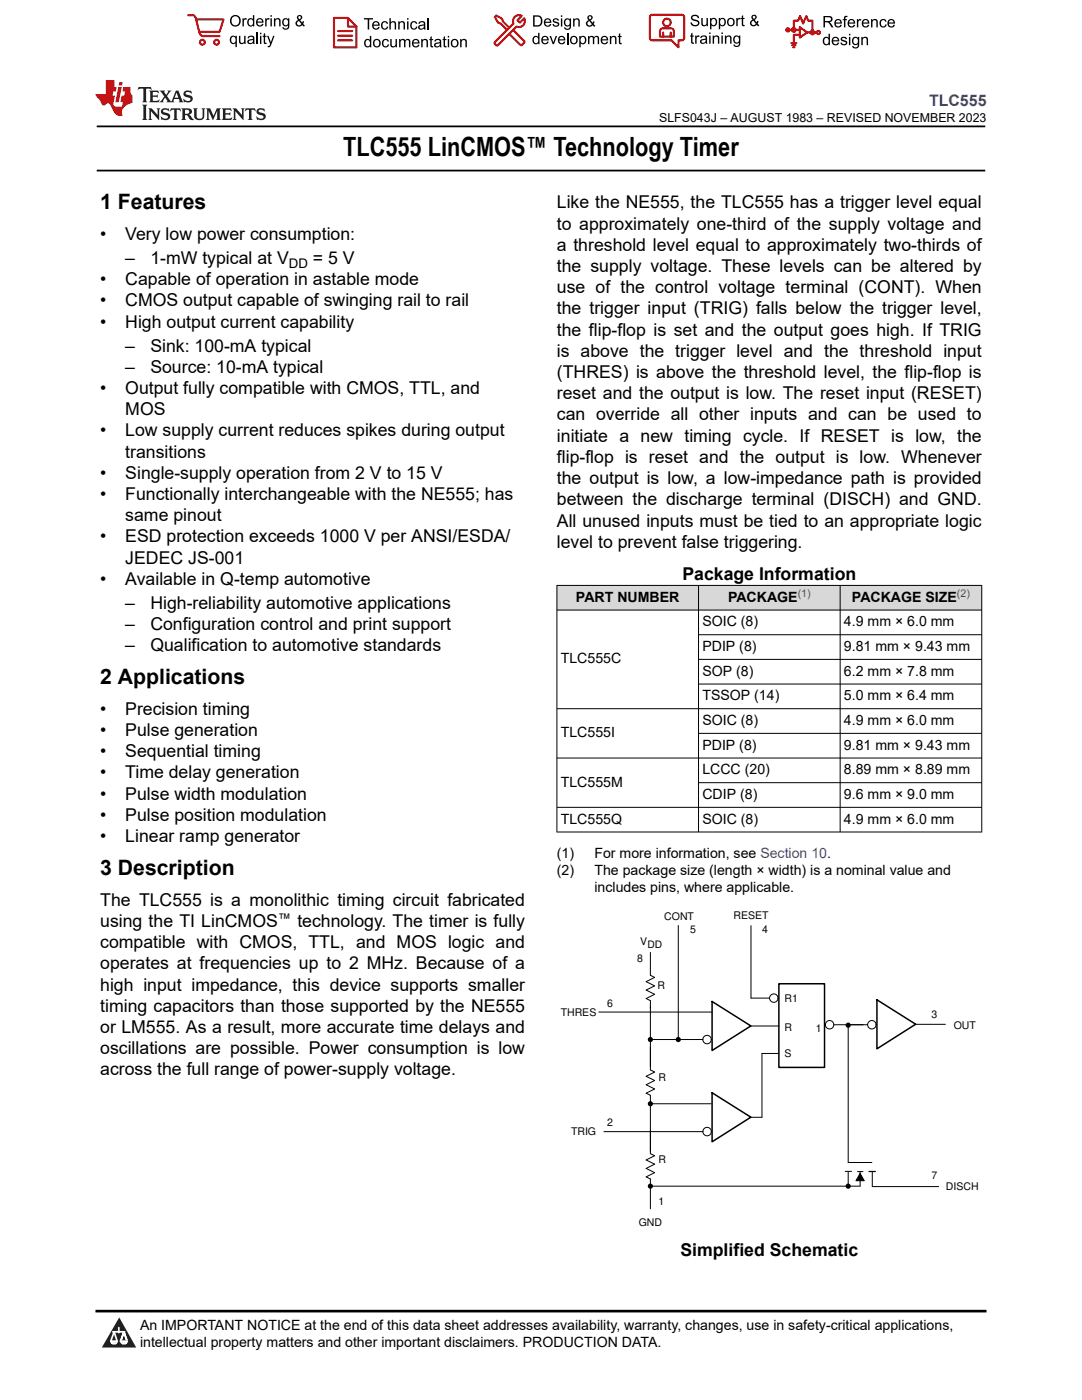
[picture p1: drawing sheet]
<svg xmlns="http://www.w3.org/2000/svg" width="216mm" height="279mm" viewBox="0 0 216 279" stroke-linecap="round" stroke-linejoin="round" font-family="sans-serif">
<defs><g id="words">
<text font-size="5.3" x="68.5" y="31.2">TLC555 LinCMOS™ Technology Timer</text>
<g font-size="4.2">
<text x="20" y="41.8">1 Features</text>
<text x="20" y="136.5">2 Applications</text>
<text x="20" y="174.6">3 Description</text>
</g>
<g font-size="3.5">
<text x="111.1" y="41.6">Like the NE555, the TLC555 has a trigger level equal</text>
<text x="20" y="47.9">•</text>
<text x="25" y="47.9">Very low power consumption:</text>
<text x="111.1" y="45.8">to approximately one-third of the supply voltage and</text>
<text x="25" y="52.7">–</text>
<text x="30" y="52.7">1-mW typical at V</text>
<text x="62.4" y="52.7">= 5 V</text>
<text x="111.1" y="50.1">a threshold level equal to approximately two-thirds of</text>
<text x="20" y="56.9">•</text>
<text x="25" y="56.9">Capable of operation in astable mode</text>
<text x="111.1" y="54.3">the supply voltage. These levels can be altered by</text>
<text x="111.1" y="58.5">use of the control voltage terminal (CONT). When</text>
<text x="20" y="61.2">•</text>
<text x="20" y="65.4">•</text>
<text x="25" y="61.2">CMOS output capable of swinging rail to rail</text>
<text x="25" y="65.4">High output current capability</text>
<text x="111.1" y="62.8">the trigger input (TRIG) falls below the trigger level,</text>
<text x="25" y="70.2">–</text>
<text x="30" y="70.2">Sink: 100-mA typical</text>
<text x="111.1" y="71.2">is above the trigger level and the threshold input</text>
<text x="111.1" y="67">the flip-flop is set and the output goes high. If TRIG</text>
<text x="25" y="74.4">–</text>
<text x="30" y="74.4">Source: 10-mA typical</text>
<text x="111.1" y="75.5">(THRES) is above the threshold level, the flip-flop is</text>
<text x="20" y="78.6">•</text>
<text x="25" y="78.6">Output fully compatible with CMOS, TTL, and</text>
<text x="25" y="82.9">MOS</text>
<text x="111.1" y="79.7">reset and the output is low. The reset input (RESET)</text>
<text x="111.1" y="83.9">can override all other inputs and can be used to</text>
<text x="20" y="87.1">•</text>
<text x="25" y="87.1">Low supply current reduces spikes during output</text>
<text x="111.1" y="88.2">initiate a new timing cycle. If RESET is low, the</text>
<text x="20" y="95.6">•</text>
<text x="25" y="91.3">transitions</text>
<text x="25" y="95.6">Single-supply operation from 2 V to 15 V</text>
<text x="111.1" y="92.4">flip-flop is reset and the output is low. Whenever</text>
<text x="20" y="99.8">•</text>
<text x="25" y="99.8">Functionally interchangeable with the NE555; has</text>
<text x="111.1" y="96.6">the output is low, a low-impedance path is provided</text>
<text x="111.1" y="100.9">between the discharge terminal (DISCH) and GND.</text>
<text x="25" y="104">same pinout</text>
<text x="111.1" y="105.1">All unused inputs must be tied to an appropriate logic</text>
<text x="20" y="108.3">•</text>
<text x="25" y="108.3">ESD protection exceeds 1000 V per ANSI/ESDA/</text>
<text x="25" y="112.5">JEDEC JS-001</text>
<text x="111.1" y="109.3">level to prevent false triggering.</text>
<text x="20" y="116.7">•</text>
<text x="25" y="116.7">Available in Q-temp automotive</text>
<text x="136.2" y="115.7">Package Information</text>
<text x="25" y="121.5">–</text>
<text x="25" y="125.7">–</text>
<text x="30" y="121.5">High-reliability automotive applications</text>
<text x="30" y="125.7">Configuration control and print support</text>
<text x="25" y="130">–</text>
<text x="30" y="130">Qualification to automotive standards</text>
<text x="20" y="142.7">•</text>
<text x="25" y="142.7">Precision timing</text>
<text x="20" y="146.9">•</text>
<text x="25" y="146.9">Pulse generation</text>
<text x="20" y="151.1">•</text>
<text x="20" y="155.4">•</text>
<text x="25" y="151.1">Sequential timing</text>
<text x="25" y="155.4">Time delay generation</text>
<text x="20" y="159.6">•</text>
<text x="25" y="159.6">Pulse width modulation</text>
<text x="20" y="163.8">•</text>
<text x="25" y="163.8">Pulse position modulation</text>
<text x="20" y="168.1">•</text>
<text x="25" y="168.1">Linear ramp generator</text>
<text x="20" y="180.8">The TLC555 is a monolithic timing circuit fabricated</text>
<text x="20" y="185">using the TI LinCMOS</text>
<text x="59.3" y="185">technology. The timer is fully</text>
<text x="20" y="189.2">compatible with CMOS, TTL, and MOS logic and</text>
<text x="20" y="193.5">operates at frequencies up to 2 MHz. Because of a</text>
<text x="20" y="197.7">high input impedance, this device supports smaller</text>
<text x="20" y="201.9">timing capacitors than those supported by the NE555</text>
<text x="20" y="206.2">or LM555. As a result, more accurate time delays and</text>
<text x="20" y="210.4">oscillations are possible. Power consumption is low</text>
<text x="20" y="214.6">across the full range of power-supply voltage.</text>
<text x="135.8" y="250.6">Simplified Schematic</text>
</g>
<text font-size="3.2" fill="#00f" x="185.4" y="21.1">TLC555</text>
<g font-size="2.8">
<text x="114.9" y="120.1">PART NUMBER</text>
<text x="140.2" y="125">SOIC (8)</text>
<text x="145.3" y="120.1">PACKAGE</text>
<text x="168.4" y="125">4.9 mm × 6.0 mm</text>
<text x="170" y="120.1">PACKAGE SIZE</text>
<text x="140.2" y="129.9">PDIP (8)</text>
<text x="168.4" y="129.9">9.81 mm × 9.43 mm</text>
<text x="111.9" y="132.4">TLC555C</text>
<text x="140.2" y="134.9">SOP (8)</text>
<text x="168.4" y="134.9">6.2 mm × 7.8 mm</text>
<text x="140.2" y="139.8">TSSOP (14)</text>
<text x="168.4" y="139.8">5.0 mm × 6.4 mm</text>
<text x="111.9" y="147.2">TLC555I</text>
<text x="140.2" y="144.7">SOIC (8)</text>
<text x="140.2" y="149.6">PDIP (8)</text>
<text x="168.4" y="144.7">4.9 mm × 6.0 mm</text>
<text x="168.4" y="149.6">9.81 mm × 9.43 mm</text>
<text x="140.2" y="154.6">LCCC (20)</text>
<text x="168.4" y="154.6">8.89 mm × 8.89 mm</text>
<text x="111.9" y="157">TLC555M</text>
<text x="140.2" y="159.5">CDIP (8)</text>
<text x="168.4" y="159.5">9.6 mm × 9.0 mm</text>
<text x="111.9" y="164.4">TLC555Q</text>
<text x="140.2" y="164.4">SOIC (8)</text>
<text x="168.4" y="164.4">4.9 mm × 6.0 mm</text>
<text x="111.1" y="171.2">(1)</text>
<text x="118.6" y="171.2">For more information, see Section 10.</text>
<text x="111.1" y="174.6">(2)</text>
<text x="118.6" y="174.6">The package size (length × width) is a nominal value and</text>
<text x="118.6" y="178">includes pins, where applicable.</text>
<text x="27.9" y="265.5">An IMPORTANT NOTICE at the end of this data sheet addresses availability, warranty, changes, use in safety-critical applications,</text>
<text x="27.9" y="268.9">intellectual property matters and other important disclaimers. PRODUCTION DATA.</text>
</g>
<g font-size="2.6">
<text x="57.6" y="53.4">DD</text>
<text x="55.5" y="184.1">™</text>
</g>
<text font-size="2.5" x="131.5" y="24.3">SLFS043J – AUGUST 1983 – REVISED NOVEMBER 2023</text>
<g font-size="2.1" fill="#00f">
<text x="159.2" y="119.2">(1)</text>
<text x="191" y="119.2">(2)</text>
</g>
<g font-size="2.1">
<text x="132.5" y="183.5">CONT</text>
<text x="146.4" y="183.4">RESET</text>
<text x="127.8" y="188.7">VDD</text>
<text x="137.7" y="186.2">5</text>
<text x="152" y="186.2">4</text>
<text x="127.2" y="192">8</text>
<text x="131.2" y="197.4">R</text>
<text x="111.9" y="202.7">THRES</text>
<text x="121.2" y="201.1">6</text>
<text x="156.5" y="199.9">R1</text>
<text x="185.9" y="203.1">3</text>
<text x="156.5" y="205.7">R</text>
<text x="162.8" y="205.9">1</text>
<text x="190.3" y="205.4">OUT</text>
<text x="131.4" y="215.7">R</text>
<text x="156.5" y="211">S</text>
<text x="113.9" y="226.5">TRIG</text>
<text x="121.2" y="224.7">2</text>
<text x="131.4" y="232.1">R</text>
<text x="185.9" y="235.4">7</text>
<text x="188.8" y="237.5">DISCH</text>
<text x="127.4" y="244.6">GND</text>
<text x="131.4" y="240.4">1</text>
</g>
</g></defs>
<path d="M19.3 25.2h177.3M19.3 34h177.3" fill="none" stroke="#000" stroke-width=".35"/>
<g fill="#d8d8d8">
<path d="M111.1 116.8h84.8v5h-84.8z" fill-rule="evenodd"/>
<path d="M111.2 116.9h28.1v4.8h-28.1z" fill-rule="evenodd"/>
<path d="M139.4 116.9h28.2v4.8h-28.2z" fill-rule="evenodd"/>
<path d="M167.7 116.9h28.1v4.8h-28.1z" fill-rule="evenodd"/>
</g>
<g fill="none" stroke="#000" stroke-width=".2">
<path d="M111.1 116.8h84.9M111.1 116.8v49.3M139.4 116.8v49.3M167.6 116.8v49.3M195.9 116.8v49.3M111.1 121.8h84.9M139.4 126.7h56.6M139.4 131.6h56.6M139.4 136.5h56.6M111.1 141.4h84.9M111.1 151.3h84.9M139.4 146.4h56.6"/>
<path d="M139.4 156.2h56.6M111.1 166h84.9M196 161.1h-84.9M135.3 184.7v22.8"/>
</g>
<path d="M142.1 199.9l7.8 4.9-7.8 4.9zM155.4 196.3h9.1v16.7h-9.1zM175 199.5l7.7 4.9-7.7 4.9zM142.1 218.1l7.8 4.9-7.8 4.9z" fill="none" stroke="#000" stroke-width=".3"/>
<circle cx="135.3" cy="207.5" r=".52" fill="#000"/>
<circle cx="141.1" cy="207.5" r=".84" fill="#fff"/>
<g fill="none" stroke="#000" stroke-width=".2">
<path d="M140.2 207.5h.1"/>
<circle cx="141.1" cy="207.5" r=".84"/>
</g>
<circle cx="141.1" cy="225.8" r=".84" fill="#fff"/>
<g fill="none" stroke="#000" stroke-width=".2">
<path d="M129.8 190.1v4.5l.8 .5-1.7 .8 1.7 .8-1.7 .9 1.7 .8-1.7 .9 .9 .4v13.8l.8 .5-1.7 .8 1.7 .8-1.7 .9 1.7 .8-1.7 .9 .9 .4v1.5M119.5 202h22.6M129.8 207.5h10.4M149.9 204.8h5.5M169.2 204.6v27.4h4.8M129.8 220.2v10l.8 .5-1.7 .8 1.7 .8-1.7 .9 1.7 .8-1.7 .9 .9 .4v5.9M129.8 220.3h12.1M140.3 225.8h-19.8M168.7 233.8h1.2M169.2 233.9v2.8M171.1 233.8h1.1M171.6 234.2l.9 1.4h-1.7z"/>
<path d="M171.6 233.9v2.8h-41.8M173.4 233.8h1.2M173.4 233.8h1.3M174.1 233.9v2.9h13.2"/>
<circle cx="141.1" cy="225.8" r=".84"/>
</g>
<g fill="#000">
<path d="M171.6 234.2l.9 1.4h-1.7z"/>
<circle cx="129.8" cy="207.5" r=".52"/>
<circle cx="169.2" cy="204.6" r=".52"/>
<circle cx="129.8" cy="236.7" r=".52"/>
<circle cx="129.8" cy="220.3" r=".52"/>
<circle cx="169.2" cy="236.7" r=".52"/>
</g>
<circle cx="165.5" cy="204.5" r=".84" fill="#fff"/>
<g fill="none" stroke="#000" stroke-width=".2">
<path d="M166.4 204.5h5.9"/>
<circle cx="165.5" cy="204.5" r=".84"/>
</g>
<circle cx="174" cy="204.5" r=".84" fill="#fff"/>
<g fill="none" stroke="#000" stroke-width=".2">
<path d="M169.4 204.5h3.7M182.6 204.4h6"/>
<circle cx="174" cy="204.5" r=".84"/>
</g>
<circle cx="154.4" cy="199.2" r=".84" fill="#fff"/>
<g fill="none" stroke="#000" stroke-width=".2">
<path d="M149.9 184.7v14.5h3.7M155.4 210.2l-3.4 .1v12.7h-2.3"/>
<circle cx="154.4" cy="199.2" r=".84"/>
</g>
<path d="M0 0h215.9v23.8h-215.9z" fill-rule="evenodd" fill="#fff"/>
<path d="M27.7 17.4l-.2 .6 .5-.3h.6v.1v2.2l-.2 .4h1l-.2-.4v-2.2v-.1h.5l.5 .3-.1-.6zM29.8 18.1l.2 .4v1.5l-.2 .4h1.9l.1-.6a1.08 1.08 0 0 1-1.3 .2v-.7h.6l.4 .2v-.6l-.4 .2h-.6v-.6l.2-.1a1 1 0 0 1 1 .2l-.1-.5zM31.8 18.1l1 1.1-1 1.2h.9l-.2-.2 .4-.7 .5 .7-.2 .2h1.6l-.2-.2 .1-.4h1l.1 .4-.1 .2h.9l-.2-.3-.8-2h-.5l-1 2.2-.8-1.1 .9-1.1h-.8l.2 .2-.5 .7-.3-.7 .1-.2zM35.2 18.5l.4 1h-.8zM36.8 18.2a.65 .65 0 0 0-.2 .7 .65 .65 0 0 0 .6 .5l.7 .2 .1 .2a.79 .79 0 0 1-.7 .4 .79 .79 0 0 1-.7-.5l.1 .7 .2-.1a.93 .93 0 0 0 1.1 .1 .93 .93 0 0 0 .4-1 1.46 1.46 0 0 0-1.2-.6l-.1-.3a1.09 1.09 0 0 1 1.2 .2l-.2-.6-.1 .1-.6-.2zM28.4 20.9l.2 .4v2.3l-.2 .3h1l-.2-.3v-2.3l.2-.4zM29.6 21.6l.2 .4v1.6l-.2 .3h.8l-.3-.3v-1.4l1.7 1.8v-2l.2-.4h-.8l.2 .2 .1 1.1-1.2-1.3zM32.3 21.8a.65 .65 0 0 0-.2 .7 .65 .65 0 0 0 .7 .4l.6 .2 .1 .2a.79 .79 0 0 1-.7 .4 .79 .79 0 0 1-.7-.5l.1 .7 .2-.1a.93 .93 0 0 0 1.1 .1 .93 .93 0 0 0 .4-.9 1.46 1.46 0 0 0-1.2-.6l-.1-.4a1.09 1.09 0 0 1 1.2 .2l-.2-.6-.1 .1-.6-.1zM34.1 21.6l-.1 .7a.63 .63 0 0 1 .7-.4l.1 1.7-.3 .3h1l-.2-.3v-1.7a.66 .66 0 0 1 .8 .4l-.1-.7zM36.2 21.6l.2 .4v1.6l-.2 .3h.9l-.2-.2v-.7h.5l.1 .2a.79 .79 0 0 0 1.2 .6l-1-.9a.61 .61 0 0 0 .6-.6 .61 .61 0 0 0-.5-.6zM36.9 21.9h.2a.47 .47 0 0 1 .5 .1 .47 .47 0 0 1 .1 .5l-.2 .2h-.6zM38.5 21.6l.2 .2a2.27 2.27 0 0 0 .4 2 1.04 1.04 0 0 0 1.7-.7v-1.3l.2-.2h-.8l.2 .4v1.1a.6 .6 0 0 1-.6 .6 .6 .6 0 0 1-.6-.6v-1.1l.3-.4zM41.1 21.6l.2 .4v1.6l-.2 .3h.7l-.2-.3v-1.5l.9 1.9 .8-1.9v1.5l-.2 .3h1l-.3-.3v-1.6l.3-.4h-.8l-.7 1.5-.7-1.5zM44.3 21.6l.2 .4v1.6l-.2 .3h1.9l.1-.5a1.09 1.09 0 0 1-1.3 .1v-.6h.6l.4 .1v-.6l-.4 .2h-.6v-.6l.2-.1a1.01 1.01 0 0 1 1 .3l-.1-.6zM46.4 21.6l.3 .4v1.6l-.3 .3h.8l-.2-.3v-1.4l1.6 1.8v-2l.2-.4h-.7l.2 .2v1.1l-1.2-1.3zM49 21.6l-.1 .7a.63 .63 0 0 1 .8-.4v1.7l-.3 .3h1l-.2-.3v-1.7a.66 .66 0 0 1 .8 .4l-.1-.7zM51.4 21.8a.65 .65 0 0 0-.2 .7 .65 .65 0 0 0 .6 .4l.6 .2 .2 .2a.79 .79 0 0 1-.8 .4 .79 .79 0 0 1-.6-.5l.1 .7 .2-.1a.93 .93 0 0 0 1 .1 .93 .93 0 0 0 .5-.9 1.46 1.46 0 0 0-1.3-.6l-.1-.4a1.09 1.09 0 0 1 1.3 .2l-.2-.6-.2 .1-.5-.1z" fill="#231f20"/>
<path d="M21.1 16v2.8h-2.1l.1 .3 .9 1a.95 .95 0 0 0 .9 .9 .59 .59 0 0 1 .6-.4 .59 .59 0 0 1 .5 .4l.4 .8a1.59 1.59 0 0 0 2.1 1.3 1.61 1.61 0 0 1 1-2.2l1-.4-.1-1.5a1.59 1.59 0 0 1-.4-1.6h-1.4l-.2 .9h.5l-.1 .8h-.5l-.2 1v.2l.4 .1-.2 .9h-.6a.73 .73 0 0 1-1.1-.7l.3-1.5h-.5l.2-.8h.5l.2-.9h-.5v-1.4zM23.6 17.4l-.6 3h.7l.6-3zM23.8 16.4l-.1 .7h.7l.1-.7z" fill="#ed1c24"/>
<g fill="#000">
<path d="M45.9 4.2a1.12 1.12 0 0 1 2.2 0 1.12 1.12 0 0 1-2.2 0zM46.4 3.5a.89 .89 0 0 0-.1 1.1 .89 .89 0 0 0 1.1 .4 .88 .88 0 0 0 .3-1.3 .88 .88 0 0 0-1.3-.2z" fill-rule="evenodd"/>
<path d="M46 7.3l.5-.2 .5 .3v-.3h.3v2.3h-.3v-.8a.74 .74 0 0 1-1 0 .74 .74 0 0 1-.1-1zM46.3 7.5a.57 .57 0 0 0-.2 .7 .57 .57 0 0 0 .8 .2 .57 .57 0 0 0 .1-.7 .57 .57 0 0 0-.7-.2z" fill-rule="evenodd"/>
<path d="M48.4 3.6h.2v.3l.2-.2 .3-.1 .2 .1-.1 .3a.36 .36 0 0 0-.5 0 .36 .36 0 0 0 0 .4v.9h-.3z" fill-rule="evenodd"/>
<path d="M47.7 7.1h.3v.9a.41 .41 0 0 0 .4 .6 .41 .41 0 0 0 .3-.6v-.9h.3v1.7h-.2v-.3a.58 .58 0 0 1-.7 .3 .58 .58 0 0 1-.4-.6z" fill-rule="evenodd"/>
<path d="M49.5 3.8l.5-.2 .5 .2v-.8h.2v2.3h-.2v-.2a.75 .75 0 0 1-1-.1 .75 .75 0 0 1-.1-1zM49.7 4a.57 .57 0 0 0-.1 .7 .57 .57 0 0 0 .8 .2 .57 .57 0 0 0 .1-.7 .57 .57 0 0 0-.8-.2z" fill-rule="evenodd"/>
<path d="M49.5 7.3a.74 .74 0 0 1 1-.1 .74 .74 0 0 1 .3 .9v.7h-.2l-.1-.2a.57 .57 0 0 1-.8 .2 .57 .57 0 0 1-.2-.8l1-.3a.41 .41 0 0 0-.4-.4 .41 .41 0 0 0-.4 .4l-.3-.1zM49.7 8.2a.35 .35 0 0 0 .2 .5 .35 .35 0 0 0 .5-.3l.1-.4z" fill-rule="evenodd"/>
<path d="M51.9 6.5h.3v.3h-.3zM51.9 7.1h.3v1.7h-.3z" fill-rule="evenodd"/>
<path d="M51.3 3.8a.76 .76 0 0 1 .9-.1 .76 .76 0 0 1 .4 .8h-1.2a.47 .47 0 0 0 .3 .6 .47 .47 0 0 0 .6-.4l.3 .1a.82 .82 0 0 1-1.3 .3 .82 .82 0 0 1 0-1.3zM51.5 4l-.1 .3h.9l-.3-.4z" fill-rule="evenodd"/>
<path d="M52.9 3.6h.3v.3l.1-.2 .4-.1 .1 .1-.1 .3a.36 .36 0 0 0-.4 0 .36 .36 0 0 0-.1 .4v.9h-.3z" fill-rule="evenodd"/>
<path d="M52.6 6.7l.3-.1v.5h.3v.3h-.3v.9l.1 .2h.2v.3a.41 .41 0 0 1-.4-.1 .41 .41 0 0 1-.2-.4v-.9h-.2v-.3h.2z" fill-rule="evenodd"/>
<path d="M53.3 7.1h.3l.4 1.4 .5-1.4h.3l-.6 1.7a.57 .57 0 0 1-.8 .6v-.3a.37 .37 0 0 0 .5-.3z" fill-rule="evenodd"/>
<path d="M54 3h.2v.3h-.2zM54 3.6h.2v1.7h-.2z" fill-rule="evenodd"/>
<path d="M54.7 3.6h.2v.3a.58 .58 0 0 1 .7-.3 .58 .58 0 0 1 .4 .7v1h-.3v-1a.4 .4 0 0 0-.4-.5 .4 .4 0 0 0-.4 .6v.9h-.2z" fill-rule="evenodd"/>
<path d="M56.5 3.8l.5-.2 .5 .2v-.2h.2v1.5a.71 .71 0 0 1-.5 .8 .71 .71 0 0 1-.8-.5h.2a.46 .46 0 0 0 .6 .3 .46 .46 0 0 0 .3-.6 .78 .78 0 0 1-1.1-.2 .78 .78 0 0 1 .1-1.1zM56.7 4a.53 .53 0 0 0-.1 .8 .53 .53 0 0 0 .8 0 .54 .54 0 0 0 0-.7 .54 .54 0 0 0-.7-.1z" fill-rule="evenodd"/>
<path d="M59.4 3.1a.53 .53 0 0 1 .8 .1 .53 .53 0 0 1-.3 .8l.4 .5 .1-.3 .3 .1-.2 .5 .3 .3-.1 .2-.4-.3a.71 .71 0 0 1-1.2 .1 .71 .71 0 0 1 .4-1.1l-.3-.5zM59.5 3.5a.3 .3 0 0 0 .6 0 .3 .3 0 0 0-.6 0zM59.4 4.3a.45 .45 0 0 0 .1 .7 .45 .45 0 0 0 .6-.2l-.5-.6z" fill-rule="evenodd"/>
<path d="M72.6 3.6h1.8v.3h-.7v2h-.3v-2h-.8z" fill-rule="evenodd"/>
<path d="M72.8 8l.5-.2 .5 .2v-.8h.3v2.2h-.3v-.2a.76 .76 0 0 1-1 0 .76 .76 0 0 1-.1-1zM73.1 8.1a.58 .58 0 0 0-.2 .8 .58 .58 0 0 0 .8 .2 .58 .58 0 0 0 .1-.8 .58 .58 0 0 0-.7-.2z" fill-rule="evenodd"/>
<path d="M74.7 7.9a.81 .81 0 0 1 1.1 .2 .81 .81 0 0 1-.1 1.1 .81 .81 0 0 1-1.2-.1l-.1-.8zM74.8 8.1a.57 .57 0 0 0 0 .9 .57 .57 0 0 0 .8 0 .57 .57 0 0 0 0-.8 .57 .57 0 0 0-.8-.1z" fill-rule="evenodd"/>
<path d="M74.5 4.4a.77 .77 0 0 1 .9-.1 .77 .77 0 0 1 .4 .8h-1.3a.48 .48 0 0 0 .4 .6 .48 .48 0 0 0 .6-.3h.3a.83 .83 0 0 1-1.3 .4 .83 .83 0 0 1 0-1.4zM74.7 4.6l-.1 .3h.9l-.3-.4z" fill-rule="evenodd"/>
<path d="M76.2 4.4a.7 .7 0 0 1 1.2 .3l-.2 .1a.45 .45 0 0 0-.6-.3 .45 .45 0 0 0-.3 .6 .45 .45 0 0 0 .3 .6 .45 .45 0 0 0 .6-.4h.3a.76 .76 0 0 1-1.1 .6 .76 .76 0 0 1-.3-1.1z" fill-rule="evenodd"/>
<path d="M76.4 8a.7 .7 0 0 1 1.2 .3h-.3a.45 .45 0 0 0-.5-.3 .45 .45 0 0 0-.3 .6 .45 .45 0 0 0 .3 .6 .45 .45 0 0 0 .6-.4l.2 .1a.76 .76 0 0 1-1 .5 .76 .76 0 0 1-.4-1.1z" fill-rule="evenodd"/>
<path d="M77.7 3.6h.3v.8a.59 .59 0 0 1 .7-.2 .59 .59 0 0 1 .3 .7v1h-.2v-1a.4 .4 0 0 0-.5-.4 .4 .4 0 0 0-.3 .5v.9h-.3z" fill-rule="evenodd"/>
<path d="M77.9 7.8h.2v.9a.41 .41 0 0 0 .5 .5 .41 .41 0 0 0 .3-.5v-.9h.3v1.6h-.2v-.2a.58 .58 0 0 1-.8 .3 .58 .58 0 0 1-.3-.7z" fill-rule="evenodd"/>
<path d="M79.5 4.2h.2v.3a.59 .59 0 0 1 .7-.3 .59 .59 0 0 1 .4 .7v1h-.3v-1a.41 .41 0 0 0-.4-.5 .41 .41 0 0 0-.4 .6v.9h-.2z" fill-rule="evenodd"/>
<path d="M79.6 7.8h.3v.2a.56 .56 0 0 1 1 0 .54 .54 0 0 1 .6-.2 .54 .54 0 0 1 .4 .5v1.1h-.3v-1a.34 .34 0 0 0-.3-.4 .34 .34 0 0 0-.4 .3v1.1h-.3v-1a.38 .38 0 0 0-.5-.4 .38 .38 0 0 0-.2 .6v.8h-.3z" fill-rule="evenodd"/>
<path d="M81.2 3.6h.3v.3h-.3zM81.2 4.2h.3v1.7h-.3z" fill-rule="evenodd"/>
<path d="M82.1 4.4a.7 .7 0 0 1 1.2 .3l-.3 .1a.45 .45 0 0 0-.6-.3 .45 .45 0 0 0-.3 .6 .45 .45 0 0 0 .3 .6 .45 .45 0 0 0 .6-.4h.3a.76 .76 0 0 1-1.1 .6 .76 .76 0 0 1-.3-1.1z" fill-rule="evenodd"/>
<path d="M82.4 8a.77 .77 0 0 1 .9-.2 .77 .77 0 0 1 .4 .9h-1.2a.48 .48 0 0 0 .3 .5 .48 .48 0 0 0 .6-.3h.3a.83 .83 0 0 1-1.3 .4 .83 .83 0 0 1 0-1.3zM82.6 8.1l-.1 .4h.9l-.2-.5z" fill-rule="evenodd"/>
<path d="M84.1 7.8h.2v.2a.59 .59 0 0 1 .7-.2 .59 .59 0 0 1 .4 .6v1h-.3v-1a.41 .41 0 0 0-.4-.4 .41 .41 0 0 0-.4 .5v.9h-.2z" fill-rule="evenodd"/>
<path d="M83.6 4.4a.74 .74 0 0 1 1-.1 .74 .74 0 0 1 .3 .9v.7h-.2l-.1-.2a.59 .59 0 0 1-.8 .2 .59 .59 0 0 1-.3-.8l1.1-.3a.42 .42 0 0 0-.4-.4 .42 .42 0 0 0-.5 .4l-.2-.1zM83.8 5.3a.36 .36 0 0 0 .2 .5 .36 .36 0 0 0 .5-.2l.1-.5z" fill-rule="evenodd"/>
<path d="M85.9 7.4l.2-.2v.6h.3v.2h-.3v1l.1 .2h.2l.1 .2a.41 .41 0 0 1-.5 0 .41 .41 0 0 1-.1-.4v-1h-.2v-.2h.2z" fill-rule="evenodd"/>
<path d="M86.8 8a.74 .74 0 0 1 .9-.2 .74 .74 0 0 1 .3 .9l.1 .7h-.3v-.2a.59 .59 0 0 1-.8 .3 .59 .59 0 0 1-.3-.8l1.1-.3a.42 .42 0 0 0-.4-.4 .42 .42 0 0 0-.5 .3h-.2zM87 8.8a.36 .36 0 0 0 .1 .5 .36 .36 0 0 0 .5-.2l.2-.5z" fill-rule="evenodd"/>
<path d="M88.5 7.4l.3-.2v.6h.3v.2h-.3v1l.1 .2h.2v.2a.41 .41 0 0 1-.5 0 .41 .41 0 0 1-.1-.4v-1h-.2v-.2h.2z" fill-rule="evenodd"/>
<path d="M89.3 7.2h.3v.3h-.3zM89.3 7.8h.3v1.6h-.3z" fill-rule="evenodd"/>
<path d="M90.2 7.9a.81 .81 0 0 1 1.1 .2 .81 .81 0 0 1-.1 1.1 .81 .81 0 0 1-1.2-.1v-.8zM90.4 8.1a.57 .57 0 0 0-.1 .9 .57 .57 0 0 0 .8 0 .57 .57 0 0 0 0-.8 .57 .57 0 0 0-.7-.1z" fill-rule="evenodd"/>
<path d="M91.8 7.8h.3v.2a.59 .59 0 0 1 .7-.2 .59 .59 0 0 1 .4 .6v1h-.3v-1a.41 .41 0 0 0-.5-.4 .41 .41 0 0 0-.3 .5v.9h-.3z" fill-rule="evenodd"/>
<path d="M106.4 3.1h.8a1.12 1.12 0 0 1 1 1.1 1.12 1.12 0 0 1-1 1.1h-.8zM106.7 3.3v1.7h.5a.86 .86 0 0 0 .7-.8 .86 .86 0 0 0-.8-.9z" fill-rule="evenodd"/>
<path d="M106.4 7.4l.5-.3 .5 .3v-.8h.3v2.2h-.3v-.2a.75 .75 0 0 1-1 0 .75 .75 0 0 1-.1-1zM106.6 7.5a.57 .57 0 0 0-.1 .8 .57 .57 0 0 0 .8 .2 .57 .57 0 0 0 .1-.8 .57 .57 0 0 0-.8-.2z" fill-rule="evenodd"/>
<path d="M108.2 7.4a.76 .76 0 0 1 .9-.2 .76 .76 0 0 1 .4 .9h-1.2a.47 .47 0 0 0 .3 .5 .47 .47 0 0 0 .6-.3h.3a.82 .82 0 0 1-1.3 .4 .82 .82 0 0 1 0-1.3zM108.4 7.5l-.1 .3h.9l-.3-.4z" fill-rule="evenodd"/>
<path d="M108.7 3.9a.76 .76 0 0 1 .9-.2 .76 .76 0 0 1 .4 .9h-1.2a.47 .47 0 0 0 .4 .5 .47 .47 0 0 0 .5-.3h.3a.82 .82 0 0 1-1.2 .4 .82 .82 0 0 1-.1-1.3zM109 4l-.2 .3h.9l-.2-.4z" fill-rule="evenodd"/>
<path d="M110.4 3.8a.71 .71 0 0 1 1.1 .3h-.2a.32 .32 0 0 0-.4-.3 .32 .32 0 0 0-.3 .4h.1a.75 .75 0 0 1 .9 .8 .72 .72 0 0 1-.7 .3 .72 .72 0 0 1-.7-.5h.3a.36 .36 0 0 0 .4 .4 .36 .36 0 0 0 .3-.5 .8 .8 0 0 1-.9-.7z" fill-rule="evenodd"/>
<path d="M109.7 7.2h.3l.4 1.3 .5-1.3h.3l-.7 1.6h-.2z" fill-rule="evenodd"/>
<path d="M111.9 3.1h.3v.3h-.3zM111.9 3.7h.3v1.6h-.3z" fill-rule="evenodd"/>
<path d="M111.5 7.4a.76 .76 0 0 1 .9-.2 .76 .76 0 0 1 .4 .9h-1.2a.47 .47 0 0 0 .4 .5 .47 .47 0 0 0 .5-.3h.3a.82 .82 0 0 1-1.3 .4 .82 .82 0 0 1 0-1.3zM111.8 7.5l-.2 .3h.9l-.2-.4z" fill-rule="evenodd"/>
<path d="M112.7 3.9l.5-.3 .5 .3v-.2h.2v1.4a.71 .71 0 0 1-.5 .8 .71 .71 0 0 1-.8-.5l.2 .1a.46 .46 0 0 0 .6 .2 .46 .46 0 0 0 .3-.6 .78 .78 0 0 1-1.1-.1 .78 .78 0 0 1 .1-1.1zM112.9 4a.53 .53 0 0 0-.1 .8 .53 .53 0 0 0 .8 0 .54 .54 0 0 0 0-.7 .54 .54 0 0 0-.7-.1z" fill-rule="evenodd"/>
<path d="M114 7.3a.8 .8 0 0 1 1.1 .2 .8 .8 0 0 1-.1 1.1 .8 .8 0 0 1-1.2-.1v-.8zM114.2 7.5a.56 .56 0 0 0-.1 .9 .56 .56 0 0 0 .8-.1 .56 .56 0 0 0 0-.7 .56 .56 0 0 0-.7-.1z" fill-rule="evenodd"/>
<path d="M114.4 3.7h.2v.2a.58 .58 0 0 1 .7-.2 .58 .58 0 0 1 .4 .6v1h-.3v-1a.4 .4 0 0 0-.4-.4 .4 .4 0 0 0-.4 .5v.9h-.2z" fill-rule="evenodd"/>
<path d="M115.6 7.2h.2v.2a.72 .72 0 0 1 1-.1 .72 .72 0 0 1 .2 1 .64 .64 0 0 1-.5 .5 .64 .64 0 0 1-.6-.2v.8h-.3zM116 7.5a.56 .56 0 0 0-.2 .8 .56 .56 0 0 0 .8 .2 .56 .56 0 0 0 .1-.8 .56 .56 0 0 0-.7-.2z" fill-rule="evenodd"/>
<path d="M117.3 7.2h.3v.2a.55 .55 0 0 1 .9 0 .53 .53 0 0 1 .6-.3 .53 .53 0 0 1 .4 .6v1.1h-.2v-1a.34 .34 0 0 0-.3-.4 .34 .34 0 0 0-.4 .3v1.1h-.3v-1a.37 .37 0 0 0-.5-.4 .37 .37 0 0 0-.2 .6v.8h-.3z" fill-rule="evenodd"/>
<path d="M117.3 3.2a.53 .53 0 0 1 .9 .1 .53 .53 0 0 1-.4 .8l.4 .5 .2-.4 .2 .1-.2 .5 .4 .3-.2 .3-.3-.4a.71 .71 0 0 1-1.2 .1 .71 .71 0 0 1 .3-1.1l-.2-.5zM117.4 3.6a.3 .3 0 0 0 .6 0 .3 .3 0 0 0-.6 0zM117.4 4.3a.45 .45 0 0 0 0 .7 .45 .45 0 0 0 .7-.2l-.5-.6z" fill-rule="evenodd"/>
<path d="M120.1 7.4a.76 .76 0 0 1 .9-.2 .76 .76 0 0 1 .4 .9h-1.3a.47 .47 0 0 0 .4 .5 .47 .47 0 0 0 .6-.3h.2a.82 .82 0 0 1-1.2 .4 .82 .82 0 0 1 0-1.3zM120.3 7.5l-.1 .3h.9l-.3-.4z" fill-rule="evenodd"/>
<path d="M121.7 7.2h.2v.2a.58 .58 0 0 1 .7-.2 .58 .58 0 0 1 .4 .6v1h-.3v-1a.4 .4 0 0 0-.4-.4 .4 .4 0 0 0-.3 .5v.9h-.3z" fill-rule="evenodd"/>
<path d="M123.5 6.8l.3-.2v.6h.2v.2h-.2v1v.2h.2l.1 .2a.41 .41 0 0 1-.5 0 .41 .41 0 0 1-.1-.5v-.9h-.2v-.2h.2z" fill-rule="evenodd"/>
<path d="M138.1 3.1a.88 .88 0 0 1 1.4 .5h-.3a.49 .49 0 0 0-.5-.5 .49 .49 0 0 0-.5 .6l.1 .1a1.06 1.06 0 0 1 1.2 1 .95 .95 0 0 1-.9 .4 .95 .95 0 0 1-.8-.7h.3a.58 .58 0 0 0 .6 .5 .58 .58 0 0 0 .5-.6l-.2-.1a.95 .95 0 0 1-1.1-.9z" fill-rule="evenodd"/>
<path d="M137.9 6.7l.3-.2v.6h.2v.2h-.2v1v.2h.2l.1 .2a.41 .41 0 0 1-.5 0 .41 .41 0 0 1-.1-.5v-.9h-.2v-.2h.2z" fill-rule="evenodd"/>
<path d="M138.7 7.1h.3v.2l.1-.2h.4h.1l-.1 .3a.36 .36 0 0 0-.4 0 .36 .36 0 0 0-.1 .5v.8h-.3z" fill-rule="evenodd"/>
<path d="M139.8 7.3a.74 .74 0 0 1 1-.2 .74 .74 0 0 1 .3 .9l.1 .7h-.3l-.1-.2a.57 .57 0 0 1-.8 .3 .57 .57 0 0 1-.1-.9l.9-.2a.41 .41 0 0 0-.4-.4 .41 .41 0 0 0-.4 .3h-.3zM140.1 8.1a.35 .35 0 0 0 .1 .5 .35 .35 0 0 0 .5-.2l.1-.5z" fill-rule="evenodd"/>
<path d="M139.9 3.6h.3v.9a.41 .41 0 0 0 .4 .5 .41 .41 0 0 0 .4-.5v-.9h.3v1.6h-.3v-.2a.58 .58 0 0 1-.7 .2 .58 .58 0 0 1-.4-.6z" fill-rule="evenodd"/>
<path d="M141.5 6.5h.3v.3h-.3zM141.5 7.1h.3v1.6h-.3z" fill-rule="evenodd"/>
<path d="M141.7 3.6h.2v.2a.72 .72 0 0 1 1-.1 .72 .72 0 0 1 .2 1 .64 .64 0 0 1-.5 .5 .64 .64 0 0 1-.6-.2v.8h-.3zM142.1 3.9a.56 .56 0 0 0-.2 .8 .56 .56 0 0 0 .8 .2 .56 .56 0 0 0 .1-.8 .56 .56 0 0 0-.7-.2z" fill-rule="evenodd"/>
<path d="M142.2 7.1h.3v.2a.58 .58 0 0 1 .7-.2 .58 .58 0 0 1 .3 .6v1h-.2v-1a.4 .4 0 0 0-.5-.4 .4 .4 0 0 0-.3 .5v.9h-.3z" fill-rule="evenodd"/>
<path d="M143.4 3.6h.3v.2a.72 .72 0 0 1 .9-.1 .72 .72 0 0 1 .2 1 .64 .64 0 0 1-.4 .5 .64 .64 0 0 1-.7-.2v.8h-.3zM143.8 3.9a.56 .56 0 0 0-.1 .8 .56 .56 0 0 0 .7 .2 .56 .56 0 0 0 .2-.8 .56 .56 0 0 0-.8-.2z" fill-rule="evenodd"/>
<path d="M144 6.5h.2v.3h-.2zM144 7.1h.2v1.6h-.2z" fill-rule="evenodd"/>
<path d="M144.6 7.1h.3v.2a.58 .58 0 0 1 .7-.2 .58 .58 0 0 1 .4 .6v1h-.3v-1a.4 .4 0 0 0-.5-.4 .4 .4 0 0 0-.3 .5v.9h-.3z" fill-rule="evenodd"/>
<path d="M145.3 3.7a.8 .8 0 0 1 1.1 .2 .8 .8 0 0 1-.1 1.1 .8 .8 0 0 1-1.1-.1l-.1-.8zM145.5 3.9a.56 .56 0 0 0-.1 .9 .56 .56 0 0 0 .9 0 .56 .56 0 0 0-.1-.8 .56 .56 0 0 0-.7-.1z" fill-rule="evenodd"/>
<path d="M146.5 7.3l.5-.2 .5 .2v-.2h.2v1.4a.71 .71 0 0 1-.5 .9 .71 .71 0 0 1-.9-.5h.3a.46 .46 0 0 0 .6 .2 .46 .46 0 0 0 .2-.6 .78 .78 0 0 1-1-.1 .78 .78 0 0 1 .1-1.1zM146.7 7.4a.53 .53 0 0 0-.1 .8 .53 .53 0 0 0 .8 0 .54 .54 0 0 0 0-.7 .54 .54 0 0 0-.7-.1z" fill-rule="evenodd"/>
<path d="M146.9 3.6h.3v.2l.1-.2h.4h.1l-.1 .3a.36 .36 0 0 0-.4 0 .36 .36 0 0 0-.1 .5v.8h-.3z" fill-rule="evenodd"/>
<path d="M148 3.2l.3-.2v.6h.3v.2h-.3v1l.1 .2h.2v.2a.41 .41 0 0 1-.5 0 .41 .41 0 0 1-.1-.5v-.9h-.2v-.2h.2z" fill-rule="evenodd"/>
<path d="M150.1 3.1a.53 .53 0 0 1 .8 .1 .53 .53 0 0 1-.3 .8l.4 .5 .1-.3h.3l-.2 .5 .3 .3-.2 .3-.3-.3a.71 .71 0 0 1-1.2 .1 .71 .71 0 0 1 .4-1.2l-.3-.5zM150.2 3.5a.3 .3 0 0 0 .6 0 .3 .3 0 0 0-.6 0zM150.1 4.2a.45 .45 0 0 0 0 .8 .45 .45 0 0 0 .7-.3l-.5-.6z" fill-rule="evenodd"/>
<path d="M164.3 3.2h1a.63 .63 0 0 1 .8 .5 .63 .63 0 0 1-.6 .7l.8 1.1h-.4l-.3-.5a.81 .81 0 0 0-1-.5v1h-.3zM164.6 3.4v.8h.7a.4 .4 0 0 0 .5-.3 .4 .4 0 0 0-.5-.5z" fill-rule="evenodd"/>
<path d="M164.4 7.6l.5-.3 .4 .3v-.9h.3v2.3h-.3v-.2a.76 .76 0 0 1-1 0 .76 .76 0 0 1 0-1.1zM164.6 7.7a.58 .58 0 0 0-.1 .8 .58 .58 0 0 0 .7 .2 .58 .58 0 0 0 .1-.8 .58 .58 0 0 0-.7-.2z" fill-rule="evenodd"/>
<path d="M166.2 7.6a.77 .77 0 0 1 .9-.2 .77 .77 0 0 1 .4 .9h-1.3a.48 .48 0 0 0 .4 .5 .48 .48 0 0 0 .6-.3h.3a.83 .83 0 0 1-1.3 .4 .83 .83 0 0 1 0-1.3zM166.4 7.7l-.1 .3h.9l-.3-.4z" fill-rule="evenodd"/>
<path d="M166.7 4a.77 .77 0 0 1 .9-.1 .77 .77 0 0 1 .4 .8h-1.2a.48 .48 0 0 0 .3 .6 .48 .48 0 0 0 .6-.4l.3 .1a.83 .83 0 0 1-1.3 .3 .83 .83 0 0 1 0-1.3zM166.9 4.1l-.1 .4h.9l-.3-.4z" fill-rule="evenodd"/>
<path d="M167.9 7.5a.71 .71 0 0 1 1.1 .3h-.3a.32 .32 0 0 0-.3-.3 .32 .32 0 0 0-.3 .4h.1a.76 .76 0 0 1 .8 .8 .73 .73 0 0 1-.7 .3 .73 .73 0 0 1-.6-.5h.3a.37 .37 0 0 0 .4 .4 .37 .37 0 0 0 .3-.5h-.1a.63 .63 0 0 1-.8-.8z" fill-rule="evenodd"/>
<path d="M168.5 3.3l.6-.1v.2l-.4 .1v.3h.3v.2h-.3v1.5h-.3v-1.5h-.2v-.2h.2z" fill-rule="evenodd"/>
<path d="M169.4 6.7h.3v.4h-.3zM169.4 7.4h.3v1.6h-.3z" fill-rule="evenodd"/>
<path d="M170.2 7.6l.5-.3 .5 .3v-.2h.2v1.4a.72 .72 0 0 1-.5 .9 .72 .72 0 0 1-.8-.5h.2a.46 .46 0 0 0 .6 .2 .46 .46 0 0 0 .3-.6 .79 .79 0 0 1-1.1-.1 .79 .79 0 0 1 .1-1.1zM170.4 7.7a.54 .54 0 0 0-.1 .8 .54 .54 0 0 0 .8 0 .55 .55 0 0 0 0-.7 .55 .55 0 0 0-.7-.1z" fill-rule="evenodd"/>
<path d="M169.3 4a.77 .77 0 0 1 1-.1 .77 .77 0 0 1 .3 .8h-1.2a.48 .48 0 0 0 .4 .6 .48 .48 0 0 0 .5-.4l.3 .1a.82 .82 0 0 1-1.1 .4 .82 .82 0 0 1-.3-1.2zM169.6 4.1l-.2 .4h.9l-.2-.4z" fill-rule="evenodd"/>
<path d="M171 3.8h.2v.3l.2-.3h.3l.2 .1-.1 .2a.37 .37 0 0 0-.5 .1 .37 .37 0 0 0 0 .4v.9h-.3z" fill-rule="evenodd"/>
<path d="M171.9 7.4h.2v.2a.59 .59 0 0 1 .7-.3 .59 .59 0 0 1 .4 .7v1h-.3v-1a.41 .41 0 0 0-.4-.4 .41 .41 0 0 0-.4 .5v.9h-.2z" fill-rule="evenodd"/>
<path d="M172.2 4a.77 .77 0 0 1 .9-.1 .77 .77 0 0 1 .4 .8h-1.3a.48 .48 0 0 0 .4 .6 .48 .48 0 0 0 .6-.4l.3 .1a.83 .83 0 0 1-1.3 .3 .83 .83 0 0 1 0-1.3zM172.4 4.1l-.1 .4h.9l-.3-.4z" fill-rule="evenodd"/>
<path d="M173.8 3.8h.3v.3a.59 .59 0 0 1 .7-.3 .59 .59 0 0 1 .3 .7v1h-.2v-1a.41 .41 0 0 0-.5-.5 .41 .41 0 0 0-.3 .6v.9h-.3z" fill-rule="evenodd"/>
<path d="M175.7 4a.7 .7 0 0 1 1.2 .3h-.3a.45 .45 0 0 0-.6-.3 .45 .45 0 0 0-.2 .6 .45 .45 0 0 0 .3 .6 .45 .45 0 0 0 .6-.3h.2a.76 .76 0 0 1-1 .5 .76 .76 0 0 1-.4-1.1z" fill-rule="evenodd"/>
<path d="M177.3 4a.77 .77 0 0 1 .9-.1 .77 .77 0 0 1 .4 .8h-1.2a.48 .48 0 0 0 .3 .6 .48 .48 0 0 0 .6-.4l.3 .1a.82 .82 0 0 1-1.2 .4 .82 .82 0 0 1-.2-1.2zM177.5 4.1l-.1 .4h.9l-.3-.4z" fill-rule="evenodd"/>
</g>
<path d="M51.3 6.5v2.3M85.4 3.6v2.3M113.3 6.6v2.2" fill="none" stroke="#000" stroke-width=".28"/>
<g fill="none" stroke="#de0000" stroke-width=".42">
<path d="M37.6 3l1 .1a1.4 1.4 0 0 1 .6 1.2l.7 2.5a.95 .95 0 0 0 1.1 .4h2.8M39.2 3.9h5.4l-.8 2.4h-4M66.6 3.6h2.8v1.7h1.7v4.2h-4.5zM67.5 7.1h2.8M67.5 6.2h2.8M67.5 8.1h2.8M69.5 3.6l1.6 1.7M101.6 5.5l-1.3-1.2-.1-.5-1.2-.7-.3 .3 .7 1.1 .5 .2 1.3 1.3M102.4 6l2.2 2.2v.3l-.5 .5h-.3l-2.2-2.2zM102.4 6l.7-.7a1.19 1.19 0 0 0 1.3-.3 1.19 1.19 0 0 0 .2-1.4l-.9 .9-.4-.5 .8-.8a1.19 1.19 0 0 0-1.4 .1 1.19 1.19 0 0 0-.2 1.4l-3.8 3.7v.3l.3 .3h.3l2.3-2.2M129.7 3.2l.4-.2h6l.4 .2v4.4l-.2 .4-.9 .1v1.3l-1.4-1.3h-3.9l-.4-.3zM131.9 5.8l.4-.1h1.6a.61 .61 0 0 1 .6 .6v1h-2.8v-1z"/>
<path d="M132.3 6.5v.8M133.8 6.5v.8M158.4 5.6v-1.5h.8l.5-.9 .6 1.5 .6-1.5 .4 .9h.8v2"/>
<circle cx="40.4" cy="8.4" r=".49"/>
<circle cx="43.2" cy="8.4" r=".49"/>
<circle cx="133.1" cy="4.5" r=".75"/>
</g>
<path d="M159.6 5.4l1.5 1.1-1.5 1z" fill="#fff"/>
<path d="M159.6 5.4l1.5 1.1-1.5 1z" fill="none" stroke="#de0000" stroke-width=".42"/>
<circle cx="163.3" cy="6.5" r=".32" fill="#fff"/>
<circle cx="163.3" cy="6.5" r=".32" fill="none" stroke="#de0000" stroke-width=".42"/>
<circle cx="157.2" cy="6" r=".32" fill="#fff"/>
<g fill="none" stroke="#de0000" stroke-width=".42">
<path d="M157.5 6h2.1M157.9 8.6h1M158.1 9h.6M158.3 9.4h.2M159.6 6.9h-1.2v1.7M161.1 6.5h1.9"/>
<circle cx="157.2" cy="6" r=".32"/>
</g>
<circle cx="162.1" cy="6.5" r=".37" fill="#de0000"/>
<circle cx="162.1" cy="6.5" r=".37" fill="none" stroke="#de0000" stroke-width=".42"/>
<circle cx="158.4" cy="6" r=".37" fill="#de0000"/>
<circle cx="158.4" cy="6" r=".37" fill="none" stroke="#de0000" stroke-width=".42"/>
<path d="M0 261.4h215.9v18h-215.9z" fill-rule="evenodd" fill="#fff"/>
<path d="M23.8 262.9l3.4 6h-6.9z" fill="#231f20"/>
<path d="M22.1 267.7h1.3l-.4 .5h-.3a.55 .55 0 0 1-.6-.5z" fill-rule="evenodd" fill="#fff"/>
<path d="M22.1 267.7h1.3l-.4 .5h-.3a.55 .55 0 0 1-.6-.5z" fill="none" stroke="#231f20" stroke-width=".34"/>
<path d="M22.1 267.7h1.3l-.4 .5h-.5zM22.6 265.8h.1M22.6 265.8h2.3zM23.7 265.9h.1M23.7 264.9v1zM24 267.7h.1" fill="none" stroke="#fff" stroke-width=".34"/>
<path d="M24.7 265.8l-.7 1.9z" fill="#fff"/>
<path d="M24.7 265.8l-.7 1.9z" fill="none" stroke="#fff" stroke-width=".34"/>
<path d="M24.7 265.8l.7 1.9z" fill="#fff"/>
<path d="M22.8 265.8l-.7 1.9zM22.8 265.8l.6 1.9zM24.7 265.8l.7 1.9zM25.3 267.7h.1" fill="none" stroke="#fff" stroke-width=".34"/>
<path d="M24.1 267.7h1.3a.65 .65 0 0 1-.6 .5 .65 .65 0 0 1-.7-.5z" fill-rule="evenodd" fill="#fff"/>
<path d="M24.1 267.7h1.3a.65 .65 0 0 1-.6 .5 .65 .65 0 0 1-.7-.5z" fill="none" stroke="#231f20" stroke-width=".34"/>
<path d="M24 267.7h.1M24.1 267.7h1.3l-.4 .5h-.5z" fill="none" stroke="#fff" stroke-width=".34"/>
<path d="M19 261.7h177.8" fill="none" stroke="#000" stroke-width=".53"/>
<use href="#words"/>
</svg>
